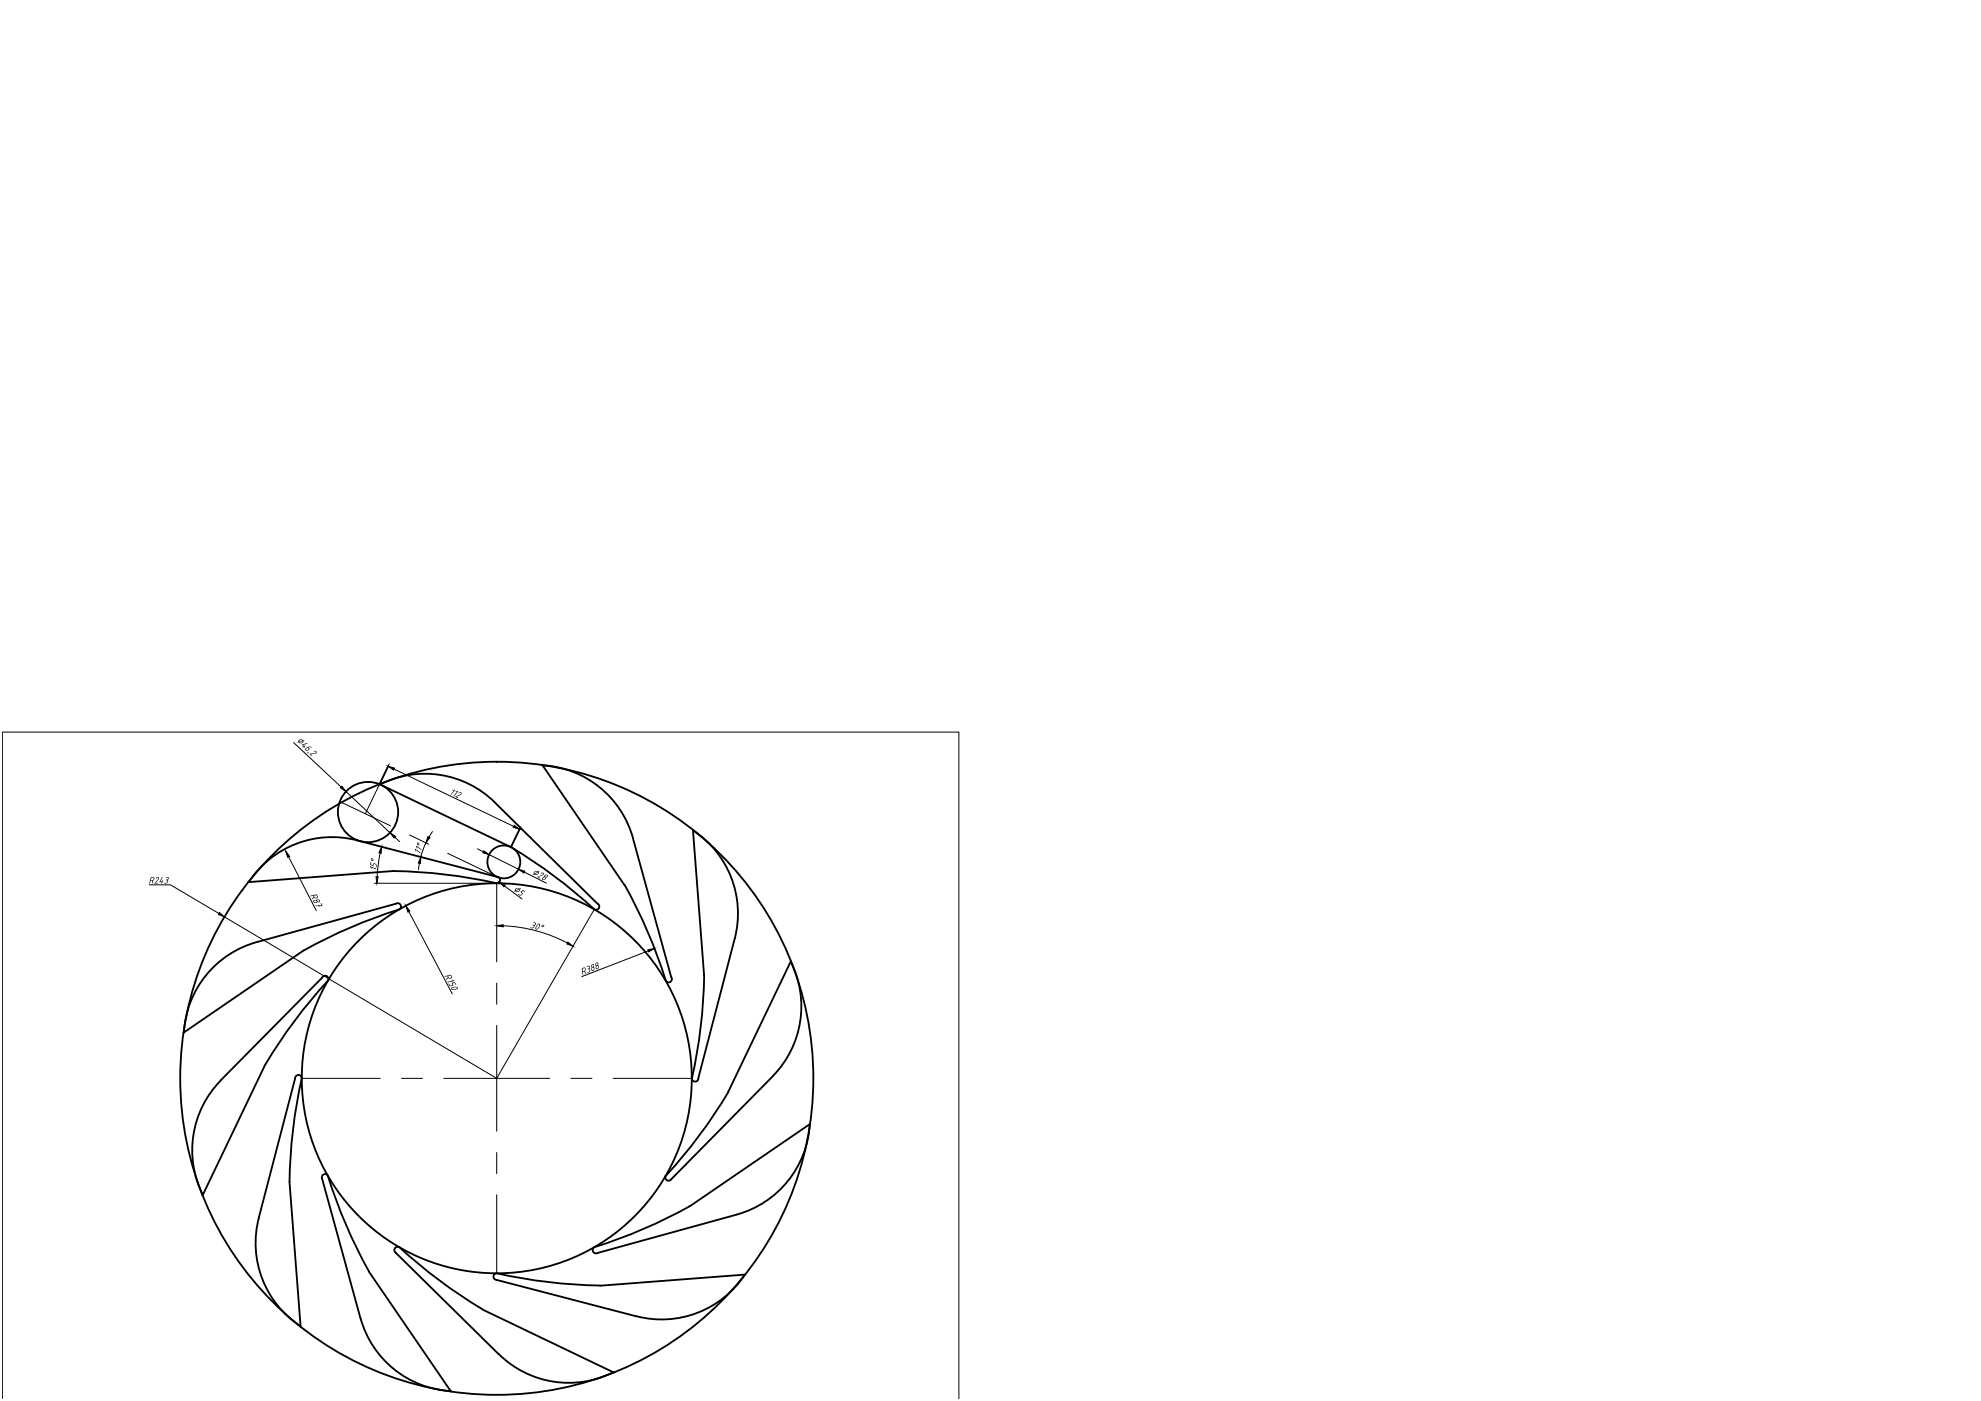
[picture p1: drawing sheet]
<svg xmlns="http://www.w3.org/2000/svg" width="594mm" height="420mm" viewBox="0 0 594 420" stroke-linecap="round" stroke-linejoin="round" font-family="sans-serif">
<g fill="none" stroke="#000" stroke-width=".3">
<path d="M102.4 240.6l14.7 7.1M122.8 250.4l5.8 2.8M134.3 255.9l14.7 7M149 264.9v23.6M149 294.8v6.4M149 307.5v31.8M90.5 323.4h23.5M120.4 323.4h6.3M133.1 323.4h31.7M171.2 323.4h6.3M183.9 323.4h23.6M149 345.6v6.4"/>
<path d="M149 358.3v23.6"/>
</g>
<!-- layer: 0 -->
<g fill="none" stroke="#000" stroke-width=".55">
<path d="M114 235.2a29.9 29.9 0 0 1 34.4 5.4l30.8 30.4M116.4 229.8l-2.6 5.4 39.4 18.9M162.6 229.4l24.7 36.1M162.7 229.5a29.9 29.9 0 0 1 27.1 21.9l11.5 41.8M107 252l42 10.9a.99 .99 0 0 1 1 1 .99 .99 0 0 1-1 1M107.1 252a29.9 29.9 0 0 0-32.5 12.5M153.2 254.1a152.3 152.3 0 0 1 25 18.6 .99 .99 0 0 0 1.4-.3 .99 .99 0 0 0-.4-1.4M155.8 248.7l-2.6 5.4M207.8 248.8l3.3 43.6M207.8 249a29.9 29.9 0 0 1 12.5 32.5M74.5 264.6l43.5-3.4a151.3 151.3 0 0 1 31 3.7M187.3 265.4a148.9 148.9 0 0 1 12.3 28.7 .99 .99 0 0 0 1.4 .4 .99 .99 0 0 0 .4-1.4"/>
<path d="M77 282.5l41.8-11.5a.99 .99 0 0 1 1.3 .4 .99 .99 0 0 1-.3 1.3 152.5 152.5 0 0 0-28.7 12.4M77 282.5a29.9 29.9 0 0 0-21.8 27.1M91 285l-36 24.7M98.3 294.1a151.3 151.3 0 0 0-18.6 25l-19 39.4M98.4 294.1a.99 .99 0 0 0-.4-1.3 .99 .99 0 0 0-1.4 .3l-30.4 30.9M211.2 292.4a151.3 151.3 0 0 1-3.7 31M220.3 281.5l-10.9 41.9M237.1 288.3a29.9 29.9 0 0 1-5.4 34.4M237.2 288.3l-18.9 39.3a147.1 147.1 0 0 1-18.7 25 .99 .99 0 0 0 .4 1.4 .99 .99 0 0 0 1.4-.4M66.2 324a29.9 29.9 0 0 0-5.4 34.4M88.5 323.4l-10.9 41.9M88.5 323.4a.99 .99 0 0 1 1-1 .99 .99 0 0 1 1 1"/>
<path d="M90.5 323.4a151.3 151.3 0 0 0-3.7 31l3.4 43.5M207.5 323.4a.99 .99 0 0 0 1 1 .99 .99 0 0 0 1-1M231.7 322.8l-30.4 30.8M242.8 337.1a29.9 29.9 0 0 1-21.8 27.1M242.9 337.1l-36 24.7M96.6 353.6l11.5 41.8M98.3 352.7a151.3 151.3 0 0 0 12.4 28.6M98.4 352.6a.99 .99 0 0 0-1.4-.4 .99 .99 0 0 0-.4 1.4M77.6 365.3a29.9 29.9 0 0 0 12.5 32.5M119.8 374a.99 .99 0 0 0-1.4 .4 .99 .99 0 0 0 .4 1.4l30.8 30.4M119.8 374a151.3 151.3 0 0 0 25 18.7M178.2 374a.99 .99 0 0 0-.3 1.4 .99 .99 0 0 0 1.3 .4"/>
<path d="M206.9 361.7a151.3 151.3 0 0 1-28.6 12.3M221 364.3l-41.8 11.5M108.1 395.3a29.9 29.9 0 0 0 27.1 21.9M110.6 381.3l24.7 36.1M144.7 392.7l39.4 18.9M180 385.5a151.5 151.5 0 0 1-31-3.6 .99 .99 0 0 0-1 1 .99 .99 0 0 0 1 1l41.9 10.9M223.4 382.2a29.9 29.9 0 0 1-32.5 12.5M223.5 382.2l-43.6 3.4M149.6 406.1a29.9 29.9 0 0 0 34.4 5.4"/>
<circle cx="110.4" cy="243.5" r="9"/>
<circle cx="151.1" cy="258.5" r="4.9"/>
<circle cx="149" cy="323.4" r="58.5"/>
<circle cx="149" cy="323.4" r="94.9"/>
</g>
<g fill="none" stroke="#000" stroke-width=".3">
<path d="M88 222.7l14.3 13.4M103.7 237.4l13.3 12.3M116.7 229.1l-2.9 6.1M118.2 230.6l35.8 17.2M86.6 257l8.3 16.1M114 255.8l-.9 7.1M118.4 251.1l1.4 1.3M125.8 258.9l-.3 1.9M127.7 252.7l-1.5 4.3M129.7 249.4l-1.1 1.6M143.2 254.6l1.7 .9M146.7 256.3l8.8 4.4"/>
<path d="M156.2 248l-3 6.1M44.8 265.4h6.3l14.5 8.6M112.3 264.9h28.9M122.6 273.4l13 24.6M150.9 277.6a45.8 45.8 0 0 1 19.3 5.2M151.3 265.7l5.2 3.9M157.3 261.5l6.5 3.4M.7 419.5v-199.9h286.9v199.9"/>
</g>
<g fill="#000">
<path d="M90.5 223.3l1.7-.4-1.4 .5 .4 .3 .4-.1-.3 .3 .1 .3-.7-.1 .3-.3zM92 225.8l.6-.2-.5 .3zM92.8 226l1.7-.2a.31 .31 0 0 0 .1-.5 .31 .31 0 0 0-.5 .1v-.2h.5l.4 .5-.5 .3-1.3 .1 .3 .6zM135.7 237l.8-.2-1.3 1.6 1-1.4zM136.6 237.4l.8-.1-1.4 1.5 1.1-1.3h-.5zM137.5 237.8l.7-.2 .3 .5-1.7 .8 .6 .3v.2l-.8-.4v-.1l1.5-.7a.33 .33 0 0 0-.1-.5 .33 .33 0 0 0-.4 .2zM111.1 258.6h.2l-.1 .7 .6 .2 .2-.6 .7 .2 .3 .5-.1 .5h-.2v-.8l-.4-.2-.3 .1-.1 .6-.8-.4zM124.4 254.6l1.7 1.2-1.4-.9 .1 .4-.1 .1zM124.8 253.7l1.6 1.2-1.4-.9v.5zM46.9 263.2l.6-.2 .2 .2-.1 .5-1 1.1h.7v.1l-.9 .1 1-1.4a.27 .27 0 0 0-.1-.4 .27 .27 0 0 0-.4 .2l-.2 .1zM48.6 263.1l.2 .1-.7 1.2h.4l.3-.4-.1 .4 .3 .1-.3 .1-.3 .4 .1-.4-.7-.1zM49.8 263l.7 .1 .1 .4-.3 .4-.1 .9-.9 .2v-.2l.8-.2 .1-.5-.5-.2 .7-.4-.1-.3h-.6z"/>
<path d="M94.6 271.6h.9v-.2l1 .1-.3-.6h.1l.4 .8-1 .2zM111 259.8l1.8 .9-1.5-.6 .1 .5zM155.3 268.1l.9 .3 .3-.5-.4-.4 .6-.5 .8 .4-.2 .1-.5-.3-.4 .3 .3 .4v.3l-.5 .4-.6-.1zM159.9 276.6l.8 .2-.1 .5-.3 .2v.4l-.4 .5-.9-.1 .1-.2 .7 .1 .3-.6-.4-.3 .8-.1v-.2zM162.1 261.8l.6-.1 .4 .4-.2 .3-1.5 .6 .6 .3-.1 .2-.8-.5 1.7-.7v-.4zM134.5 295l.4 .5h.6l.2-.3-.2-.4 .9-.2 .4 .7h-.2l-.3-.5-.6 .1 .1 .7-.7 .2zM134.2 294.5l1.6-.4-.4-.3 .8 .3z"/>
<path d="M89.7 222.6l.6 .2 .5-.5zM89.5 222.1l.6-.4 .8 .4 .4-.1-.3 .2-.1 .4-.5 .3-.9-.3-.4 .1 .4-.3zM89.7 222.1l-.1 .3 1.1-.3-.5-.2z"/>
<path d="M91.8 224.5l-.1 .3 .2 .2 .7-.3-.3-.4zM91.5 224.6l1.1-.7 .9 .2h-1l.3 .7-.5 .3h-.5z"/>
<path d="M111.4 257.8a.2 .2 0 0 0 .4 0 .2 .2 0 0 0-.4 0zM111.3 257.5l.4-.1 .2 .2v.6l-.5-.1z"/>
<path d="M125.2 253.1a.2 .2 0 0 0 .4 0 .2 .2 0 0 0-.4 0zM125 253.2a.4 .4 0 0 1 .7 0 .4 .4 0 0 1-.7 0z"/>
<path d="M45.3 263h.7l.3 .3-.1 .5-.4 .3v.9l-.2-.8h-.4l-.2 .7h-.2zM45.4 263.2l-.2 .8 .7-.1 .2-.6z"/>
<path d="M94.1 270.2l.3 .5 .6-.3-.3-.3zM94 270.1l1.5-.4 .4 .2 .1 .5-1.6 .4-.4-.3zM95.1 270.2a.3 .3 0 0 0 .6 0 .3 .3 0 0 0-.6 0z"/>
<path d="M93 268.7l2-.5 .3 .9-.4 .3-.7-.2-.7 .5 .6-.7-.2-.3-.7 .1zM94.1 268.6l.5 .6 .5-.2-.2-.6z"/>
<path d="M154.8 267.2l.6 .1 .3-.2v-.3zM154.5 266.6l.6-.3 1.1 .2-.3 .2-.1 .6-.4 .2-1.2-.2 .3-.2zM154.8 266.6l-.2 .4 1-.4-.3-.1z"/>
<path d="M160.4 262.1h.7l.2-.5zM160.3 261.3l1.5-.1-.6 1.1-1.3 .1zM160.5 261.5l-.2 .5 .9-.5z"/>
<path d="M161.4 277.3l-.6 .9a.26 .26 0 0 0 .1 .4 .26 .26 0 0 0 .3-.2l.5-.8v-.4zM161.2 277.2l.7-.2 .1 .6-.6 .8-.6 .4-.2-.2v-.5z"/>
<path d="M162.6 277.7a.2 .2 0 0 0 .4 0 .2 .2 0 0 0-.4 0zM162.4 277.7a.4 .4 0 0 1 .8 0 .4 .4 0 0 1-.8 0z"/>
<path d="M162.8 263.4a.36 .36 0 0 0 .7 0 .36 .36 0 0 0-.7 0zM163.3 262.6l.7-.3 .3 .5-.6 .4-.3 .6-.6 .1-.3-.5 .7-.5zM163.5 262.7a.28 .28 0 0 0 .5 0 .28 .28 0 0 0-.5 0z"/>
<path d="M133.3 292.7l1.9-.4 .4 .8-.5 .4-.6-.2-.7 .5 .6-.7-.3-.4-.6 .2zM134.4 292.7l.4 .6 .5-.2-.2-.6z"/>
<path d="M135.5 296.4l.1 .3h.6l.9-.4-.7-.2zM135.5 296.2l1.4-.3 .3 .2 .1 .3-.6 .4-1 .1-.4-.3z"/>
</g>
<g fill="#000" stroke="#000" stroke-width=".3">
<path d="M102.1 236.3l.5-.5 1.1 1.6zM116.4 229.8l1.9 .5-.2 .6zM85.7 255.2l1.2 1.6-.6 .3zM114.5 253.9l-.2 2-.6-.2zM117 249.7l1.6 1.1-.4 .5zM126.2 257l-.1 2-.6-.2zM128.3 250.9l.6 .3-1.2 1.5zM145.1 255.2l1.6 1.1-1.9-.6zM154.2 247.5l1.6 1.2-1.9-.6zM65.8 273.7l1.5 1.3-1.8-.8zM112.8 262.9h.6l-.4 2zM121.7 271.6l1.2 1.6-.6 .3z"/>
<path d="M149 277.6l1.9-.3v.7zM149.8 264.5l1.7 .9-.4 .6zM155.5 260.7l1.9 .6-.3 .5zM170.3 282.5l1.6 1.3-1.9-.7z"/>
</g>
<path d="M113.8 235.2l-4.3 8.9M141.2 264.9h7.8M178.2 272.7l-29.2 50.7-81.7-48.4M194.4 285.2l-19.9 7.7" fill="none" stroke="#000" stroke-width=".3"/>
<g fill="#000">
<path d="M176 289.8l.6-.2 .3 .3-.1 .6 .2 .7-.8 .6v-.2l.6-.3-.1-.7-.5 .1 .5-.7-.1-.2-.6 .2z"/>
<path d="M174.5 290.4l.7-.3 .3 .1 .2 .5-.3 .6 .4 .7-.6-.6-.4 .1 .1 .8h-.2zM174.7 290.5l.1 .8 .6-.3-.1-.6z"/>
<path d="M177.7 290.2l-.1 .7 .3 .1 .2-.7zM177.4 289.3l.5-.2 .3 .3-.2 .6 .3 .7-.4 .5-.5-.2zM177.5 289.7a.3 .3 0 0 0 .6 0 .3 .3 0 0 0-.6 0z"/>
<path d="M178.8 290.1a.36 .36 0 0 0 .7 0 .36 .36 0 0 0-.7 0zM178.6 288.9l.3-.3 .5 .3-.1 .5 .3 .8-.5 .5-.5-.3zM178.7 289.2a.3 .3 0 0 0 .6 0 .3 .3 0 0 0-.6 0z"/>
</g>
<path d="M194.3 284.8l1.9-.3-1.7 1z" fill="#000" stroke="#000" stroke-width=".3"/>
</svg>
